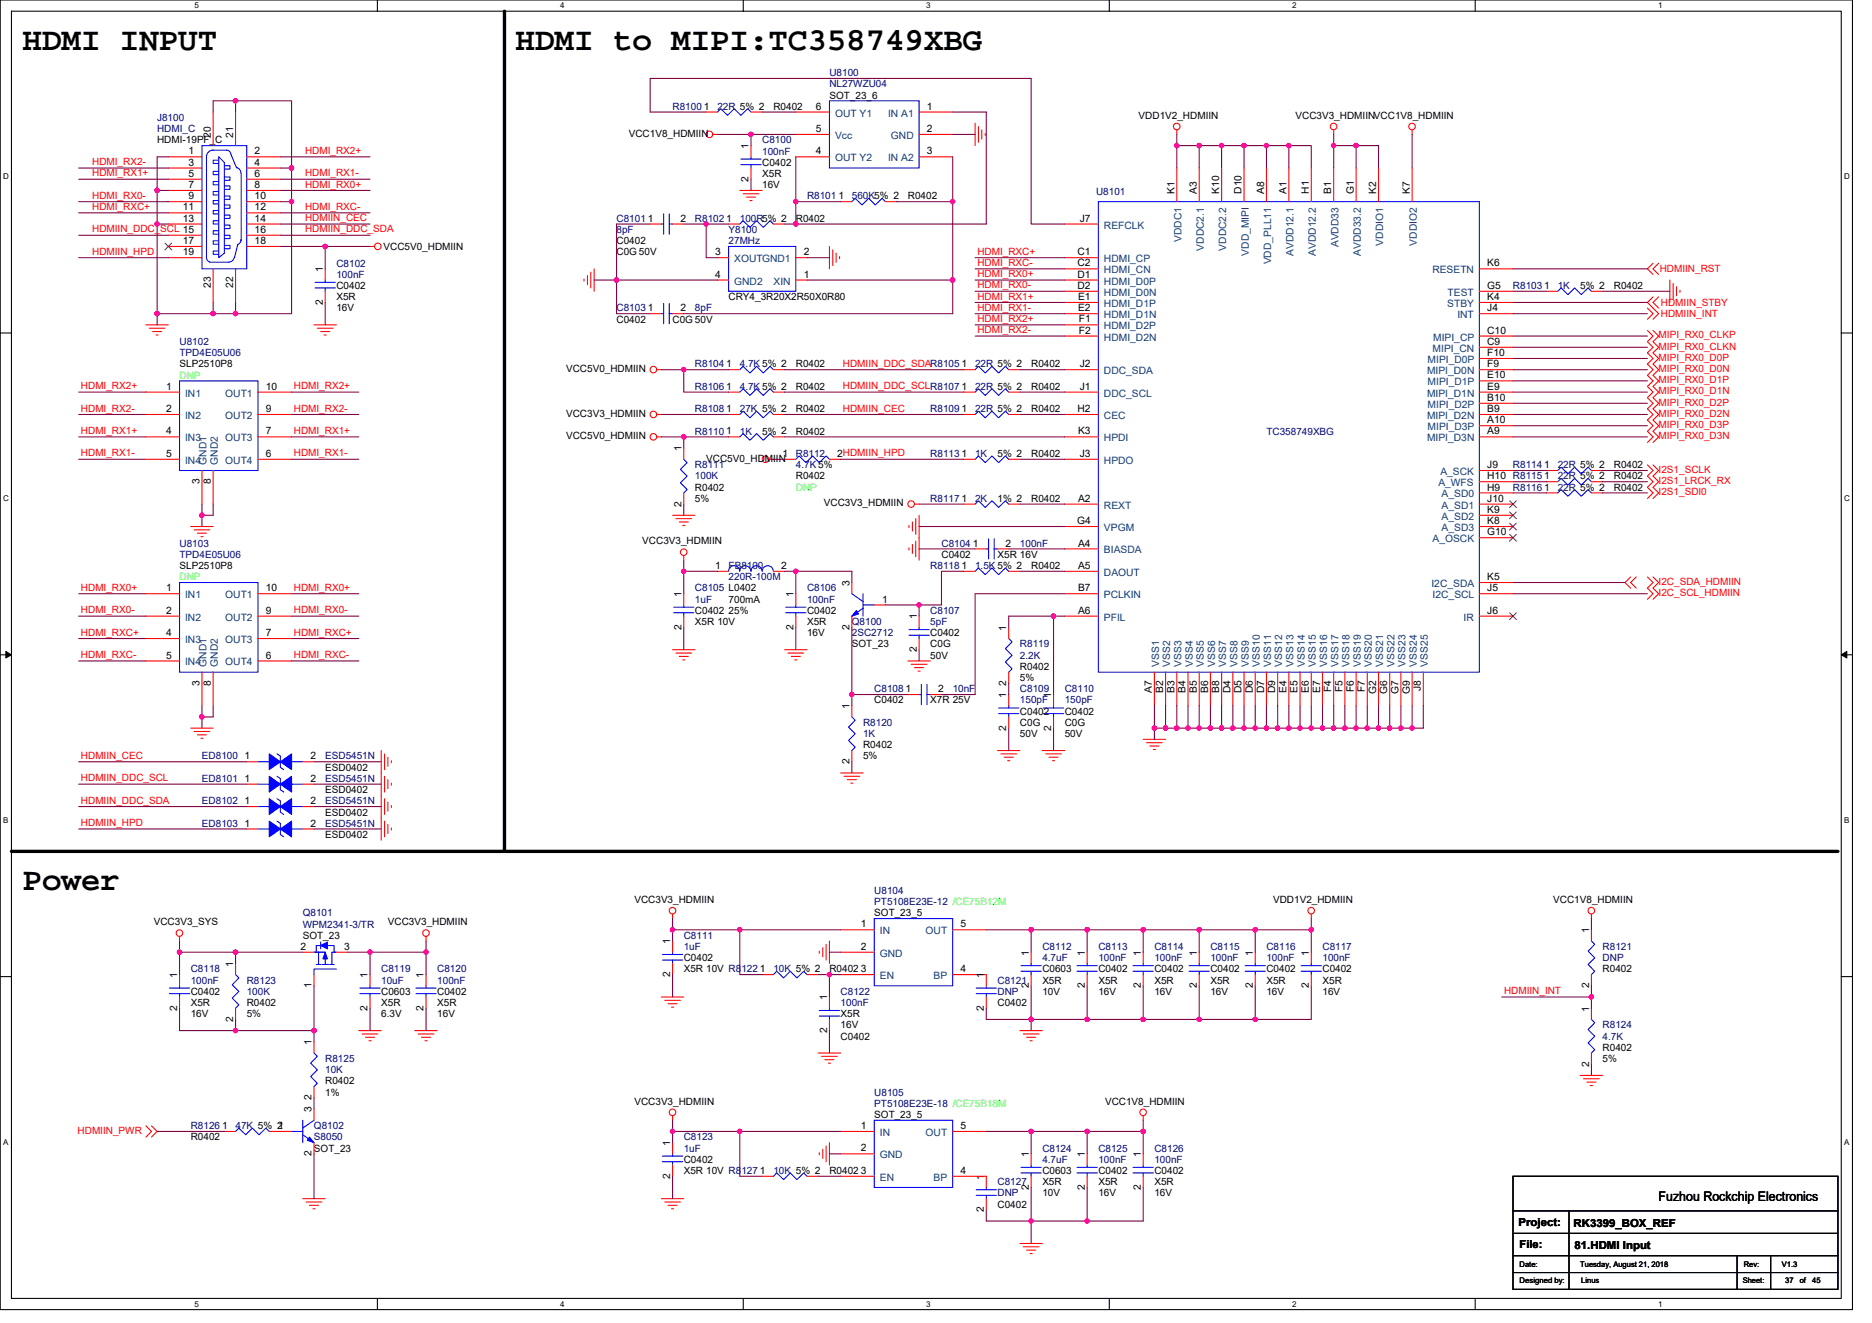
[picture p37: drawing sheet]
<svg xmlns="http://www.w3.org/2000/svg" width="297mm" height="210mm" viewBox="0 0 297 210" stroke-linecap="round" stroke-linejoin="round" font-family="sans-serif">
<defs><g id="words">
<g font-size="5.1">
<text x="3.6" y="7.9">HDMI INPUT</text>
<text x="81.8" y="7.9">HDMI to MIPI:TC358749XBG</text>
<text x="3.6" y="141.2">Power</text>
</g>
<text font-size="2.1" x="263.2" y="190.5">Fuzhou Rockchip Electronics</text>
<g font-size="1.8">
<text x="241" y="194.5">Project:</text>
<text x="249.7" y="194.7">RK3399_BOX_REF</text>
<text x="241.1" y="198.1">File:</text>
<text x="249.8" y="198.3">81.HDMI Input</text>
</g>
<g font-size="1.6" fill="#000080">
<text x="106.7" y="17.4">R8100</text>
<text x="113.8" y="17.4">22R 5% 2</text>
<text x="131.6" y="12.1">U8100</text>
<text x="131.6" y="13.9">NL27WZU04</text>
<text x="24.9" y="19.2">J8100</text>
<text x="24.9" y="21">HDMI_C</text>
<text x="120.9" y="22.8">C8100</text>
<text x="120.9" y="24.5">100nF</text>
<text x="97.8" y="35.2">C8101</text>
<text x="110.3" y="35.2">R8102</text>
<text x="117.4" y="35.2">100R5% 2</text>
<text x="128.1" y="31.6">R8101</text>
<text x="135.2" y="31.6">560K5% 2</text>
<text x="173.9" y="30.9">U8101</text>
<text x="97.8" y="37">8pF</text>
<text x="115.6" y="37">Y8100</text>
<text x="115.6" y="38.8">27MHz</text>
<text x="53.4" y="42.3">C8102</text>
<text x="53.4" y="44.1">100nF</text>
<text x="240.1" y="45.9">R8103</text>
<text x="247.2" y="45.9">1K</text>
<text x="97.8" y="49.4">C8103</text>
<text x="110.3" y="49.4">8pF</text>
<text x="28.5" y="54.8">U8102</text>
<text x="28.5" y="56.5">TPD4E05U06</text>
<text x="110.3" y="58.3">R8104</text>
<text x="117.4" y="58.3">4.7K 5% 2</text>
<text x="154.7" y="58.3">22R 5% 2</text>
<text x="110.3" y="61.9">R8106</text>
<text x="110.3" y="65.4">R8108</text>
<text x="117.4" y="61.9">4.7K 5% 2</text>
<text x="117.4" y="65.4">27K 5% 2</text>
<text x="147.6" y="65.4">R8109</text>
<text x="154.7" y="61.9">22R 5% 2</text>
<text x="154.7" y="65.4">22R 5% 2</text>
<text x="110.3" y="69">R8110</text>
<text x="117.4" y="69">1K</text>
<text x="201" y="69">TC358749XBG</text>
<text x="110.3" y="74.3">R8111</text>
<text x="110.3" y="76.1">100K</text>
<text x="126.3" y="72.5">R8112</text>
<text x="126.3" y="74.3">4.7K 5%</text>
<text x="147.6" y="72.5">R8113</text>
<text x="154.7" y="72.5">1K</text>
<text x="240.1" y="77.9">R8116</text>
<text x="240.1" y="74.3">R8114</text>
<text x="247.2" y="76.1">22R 5% 2</text>
<text x="247.2" y="77.9">22R 5% 2</text>
<text x="247.2" y="74.3">22R 5% 2</text>
<text x="147.6" y="79.7">R8117</text>
<text x="154.7" y="79.7">2K</text>
<text x="28.5" y="86.8">U8103</text>
<text x="28.5" y="88.5">TPD4E05U06</text>
<text x="149.4" y="86.8">C8104</text>
<text x="161.8" y="86.8">100nF</text>
<text x="110.3" y="93.9">C8105 L0402</text>
<text x="110.3" y="95.7">1uF</text>
<text x="115.6" y="90.3">FB8100</text>
<text x="115.6" y="92.1">220R-100M</text>
<text x="128.1" y="93.9">C8106</text>
<text x="128.1" y="95.7">100nF</text>
<text x="147.6" y="90.3">R8118</text>
<text x="154.7" y="90.3">1.5K 5% 2</text>
<text x="135.2" y="99.2">Q8100</text>
<text x="135.2" y="101">2SC2712</text>
<text x="147.6" y="97.4">C8107</text>
<text x="147.6" y="99.2">5pF</text>
<text x="161.8" y="102.8">R8119</text>
<text x="161.8" y="104.5">2.2K</text>
<text x="138.7" y="109.9">C8108</text>
<text x="151.2" y="109.9">10nF</text>
<text x="161.8" y="109.9">C8109</text>
<text x="161.8" y="111.7">150pF</text>
<text x="168.9" y="109.9">C8110</text>
<text x="168.9" y="111.7">150pF</text>
<text x="136.9" y="115.2">R8120</text>
<text x="136.9" y="117">1K</text>
<text x="32" y="124.1">ED8101</text>
<text x="32" y="120.5">ED8100</text>
<text x="51.6" y="124.1">ESD5451N</text>
<text x="51.6" y="120.5">ESD5451N</text>
<text x="32" y="131.2">ED8103</text>
<text x="32" y="127.7">ED8102</text>
<text x="51.6" y="131.2">ESD5451N</text>
<text x="51.6" y="127.7">ESD5451N</text>
<text x="138.7" y="141.9">U8104</text>
<text x="138.7" y="143.7">PT5108E23E-12 /CE75B12M</text>
<text x="48" y="145.4">Q8101</text>
<text x="48" y="147.2">WPM2341-3/TR</text>
<text x="108.5" y="149">C8111</text>
<text x="30.3" y="154.3">C8118</text>
<text x="60.5" y="154.3">C8119</text>
<text x="69.4" y="154.3">C8120</text>
<text x="108.5" y="150.8">1uF</text>
<text x="122.7" y="154.3">10K 5% 2</text>
<text x="165.4" y="150.8">C8112</text>
<text x="165.4" y="152.5">4.7uF</text>
<text x="174.3" y="150.8">C8113</text>
<text x="174.3" y="152.5">100nF</text>
<text x="183.2" y="150.8">C8114</text>
<text x="183.2" y="152.5">100nF</text>
<text x="192.1" y="150.8">C8115</text>
<text x="192.1" y="152.5">100nF</text>
<text x="201" y="150.8">C8116</text>
<text x="201" y="152.5">100nF</text>
<text x="209.8" y="150.8">C8117</text>
<text x="209.8" y="152.5">100nF</text>
<text x="254.3" y="150.8">R8121</text>
<text x="254.3" y="152.5">DNP</text>
<text x="30.3" y="156.1">100nF</text>
<text x="39.2" y="156.1">R8123</text>
<text x="39.2" y="157.9">100K</text>
<text x="60.5" y="156.1">10uF</text>
<text x="69.4" y="156.1">100nF</text>
<text x="133.4" y="157.9">C8122</text>
<text x="133.4" y="159.7">100nF</text>
<text x="158.3" y="156.1">C8121</text>
<text x="158.3" y="157.9">DNP</text>
<text x="254.3" y="163.2">R8124</text>
<text x="254.3" y="165">4.7K</text>
<text x="51.6" y="168.6">R8125</text>
<text x="51.6" y="170.3">10K</text>
<text x="138.7" y="173.9">U8105</text>
<text x="30.3" y="179.2">R8126</text>
<text x="37.4" y="179.2">47K 5% 2</text>
<text x="49.8" y="179.2">Q8102</text>
<text x="138.7" y="175.7">PT5108E23E-18 /CE75B18M</text>
<text x="49.8" y="181">S8050</text>
<text x="108.5" y="181">C8123</text>
<text x="108.5" y="182.8">1uF</text>
<text x="165.4" y="182.8">C8124</text>
<text x="165.4" y="184.6">4.7uF</text>
<text x="174.3" y="182.8">C8125</text>
<text x="174.3" y="184.6">100nF</text>
<text x="183.2" y="182.8">C8126</text>
<text x="183.2" y="184.6">100nF</text>
<text x="122.7" y="186.3">10K 5% 2</text>
<text x="158.3" y="188.1">C8127</text>
<text x="158.3" y="189.9">DNP</text>
</g>
<g font-size="1.6">
<text x="111.7" y="17.4">1</text>
<text x="122.7" y="17.4">R0402</text>
<text x="129.5" y="17.4">6</text>
<text x="131.6" y="15.6">SOT_23_6</text>
<text x="147.1" y="17.4">1</text>
<text x="24.9" y="22.8">HDMI-19PF_C</text>
<text x="33.4" y="21.9" transform="rotate(-90 33.4 21.9)">20</text>
<text x="37" y="21.9" transform="rotate(-90 37 21.9)">21</text>
<text x="99.8" y="21.7">VCC1V8_HDMIIN</text>
<text x="118.8" y="23.6" transform="rotate(-90 118.8 23.6)">1</text>
<text x="129.5" y="21">5</text>
<text x="147.1" y="21">2</text>
<text x="180.7" y="18.8">VDD1V2_HDMIIN</text>
<text x="205.6" y="18.8">VCC3V3_HDMIINVCC1V8_HDMIIN</text>
<text x="29.9" y="24.5">1</text>
<text x="29.9" y="26.3">3</text>
<text x="29.9" y="28.1">5</text>
<text x="29.9" y="29.8">7</text>
<text x="40.4" y="24.5">2</text>
<text x="40.4" y="26.3">4</text>
<text x="40.4" y="28.1">6</text>
<text x="40.4" y="29.8">8</text>
<text x="118.8" y="28.8" transform="rotate(-90 118.8 28.8)">2</text>
<text x="120.9" y="26.3">C0402</text>
<text x="120.9" y="28.1">X5R</text>
<text x="120.9" y="29.9">16V</text>
<text x="129.5" y="24.5">4</text>
<text x="147.1" y="24.5">3</text>
<text x="29" y="33.4">11</text>
<text x="29" y="35.2">13</text>
<text x="29.9" y="31.6">9</text>
<text x="40.4" y="31.6">10</text>
<text x="40.4" y="33.4">12</text>
<text x="40.4" y="35.2">14</text>
<text x="102.8" y="35.2">1</text>
<text x="108" y="35.2">2</text>
<text x="115.2" y="35.2">1</text>
<text x="126.3" y="35.2">R0402</text>
<text x="133" y="31.6">1</text>
<text x="144.1" y="31.6">R0402</text>
<text x="171.3" y="35.2">J7</text>
<text x="186.3" y="30.8" transform="rotate(-90 186.3 30.8)">K1</text>
<text x="189.9" y="30.8" transform="rotate(-90 189.9 30.8)">A3</text>
<text x="193.5" y="30.8" transform="rotate(-90 193.5 30.8)">K10</text>
<text x="197" y="30.8" transform="rotate(-90 197 30.8)">D10</text>
<text x="200.6" y="30.8" transform="rotate(-90 200.6 30.8)">A8</text>
<text x="204.1" y="30.8" transform="rotate(-90 204.1 30.8)">A1</text>
<text x="207.7" y="30.8" transform="rotate(-90 207.7 30.8)">H1</text>
<text x="211.2" y="30.8" transform="rotate(-90 211.2 30.8)">B1</text>
<text x="214.8" y="30.8" transform="rotate(-90 214.8 30.8)">G1</text>
<text x="218.4" y="30.8" transform="rotate(-90 218.4 30.8)">K2</text>
<text x="223.7" y="30.8" transform="rotate(-90 223.7 30.8)">K7</text>
<text x="29" y="38.7">17</text>
<text x="29" y="40.5">19</text>
<text x="40.4" y="37">16</text>
<text x="40.4" y="38.7">18</text>
<text x="60.9" y="39.6">VCC5V0_HDMIIN</text>
<text x="97.8" y="38.8">C0402</text>
<text x="97.8" y="40.5">C0G 50V</text>
<text x="113.5" y="40.5">3</text>
<text x="127.5" y="40.5">2</text>
<text x="171" y="40.5">C1</text>
<text x="33.4" y="45.7" transform="rotate(-90 33.4 45.7)">23</text>
<text x="37" y="45.7" transform="rotate(-90 37 45.7)">22</text>
<text x="51.2" y="43.2" transform="rotate(-90 51.2 43.2)">1</text>
<text x="53.4" y="45.9">C0402</text>
<text x="53.4" y="47.6">X5R</text>
<text x="113.5" y="44.1">4</text>
<text x="115.6" y="47.6">CRY4_3R20X2R50X0R80</text>
<text x="127.5" y="44.1">1</text>
<text x="171" y="42.3">C2</text>
<text x="171" y="44.1">D1</text>
<text x="171" y="45.8">D2</text>
<text x="171.1" y="47.6">E1</text>
<text x="236" y="45.8">G5</text>
<text x="236" y="47.6">K4</text>
<text x="236" y="42.3">K6</text>
<text x="245" y="45.8">1</text>
<text x="250.7" y="45.9">5% 2</text>
<text x="256.1" y="45.9">R0402</text>
<text x="51.2" y="48.4" transform="rotate(-90 51.2 48.4)">2</text>
<text x="53.4" y="49.4">16V</text>
<text x="97.8" y="51.2">C0402</text>
<text x="102.8" y="49.4">1</text>
<text x="106.7" y="51.2">C0G 50V</text>
<text x="108" y="49.4">2</text>
<text x="171.1" y="49.4">E2</text>
<text x="171.2" y="51.2">F1</text>
<text x="171.2" y="53">F2</text>
<text x="236" y="49.4">J4</text>
<text x="236" y="53">C10</text>
<text x="28.5" y="58.3">SLP2510P8</text>
<text x="89.8" y="59">VCC5V0_HDMIIN</text>
<text x="115.2" y="58.3">1</text>
<text x="126.3" y="58.3">R0402</text>
<text x="152.6" y="58.3">1</text>
<text x="163.6" y="58.3">R0402</text>
<text x="171.3" y="58.3">J2</text>
<text x="236" y="54.7">C9</text>
<text x="236" y="58.3">F9</text>
<text x="236" y="56.5">F10</text>
<text x="26.3" y="61.8">1</text>
<text x="26.3" y="65.4">2</text>
<text x="42.2" y="65.4">9</text>
<text x="42.2" y="61.8">10</text>
<text x="115.2" y="61.8">1</text>
<text x="115.2" y="65.4">1</text>
<text x="126.3" y="61.9">R0402</text>
<text x="126.3" y="65.4">R0402</text>
<text x="152.6" y="61.8">1</text>
<text x="152.6" y="65.4">1</text>
<text x="163.6" y="61.9">R0402</text>
<text x="163.6" y="65.4">R0402</text>
<text x="171" y="65.4">H2</text>
<text x="171.3" y="61.8">J1</text>
<text x="236" y="61.8">E9</text>
<text x="236" y="65.4">B9</text>
<text x="236" y="60.1">E10</text>
<text x="236" y="63.6">B10</text>
<text x="26.3" y="69">4</text>
<text x="42.2" y="69">7</text>
<text x="89.8" y="66.1">VCC3V3_HDMIIN</text>
<text x="89.8" y="69.7">VCC5V0_HDMIIN</text>
<text x="108.1" y="71.6" transform="rotate(-90 108.1 71.6)">1</text>
<text x="115.2" y="69">1</text>
<text x="120.9" y="69">5% 2</text>
<text x="126.3" y="69">R0402</text>
<text x="171.1" y="69">K3</text>
<text x="236" y="69">A9</text>
<text x="236" y="67.2">A10</text>
<text x="26.3" y="72.5">5</text>
<text x="31.7" y="76.8" transform="rotate(-90 31.7 76.8)">3</text>
<text x="33.4" y="76.8" transform="rotate(-90 33.4 76.8)">8</text>
<text x="42.2" y="72.5">6</text>
<text x="110.3" y="77.9">R0402</text>
<text x="112.1" y="73.3">VCC5V0_HDMIIN</text>
<text x="124.1" y="72.5">1</text>
<text x="126.3" y="76.1">R0402</text>
<text x="132.9" y="72.5">2HDMIIN_HPD</text>
<text x="152.6" y="72.5">1</text>
<text x="158.3" y="72.5">5% 2</text>
<text x="163.6" y="72.5">R0402</text>
<text x="171.3" y="72.5">J3</text>
<text x="236" y="76.1">H10 R8115</text>
<text x="236" y="77.9">H9</text>
<text x="236" y="74.3">J9</text>
<text x="245" y="76.1">1</text>
<text x="245" y="77.9">1</text>
<text x="245" y="74.3">1</text>
<text x="256.1" y="76.1">R0402</text>
<text x="256.1" y="77.9">R0402</text>
<text x="256.1" y="74.3">R0402</text>
<text x="108.1" y="80.4" transform="rotate(-90 108.1 80.4)">2</text>
<text x="110.3" y="79.7">5%</text>
<text x="130.7" y="80.4">VCC3V3_HDMIIN</text>
<text x="152.6" y="79.6">1</text>
<text x="158.3" y="79.7">1% 2</text>
<text x="163.6" y="79.7">R0402</text>
<text x="170.9" y="83.2">G4</text>
<text x="171.1" y="79.6">A2</text>
<text x="236" y="79.6">J10</text>
<text x="236" y="81.4">K9</text>
<text x="236" y="83.2">K8</text>
<text x="101.9" y="86.4">VCC3V3_HDMIIN</text>
<text x="149.4" y="88.5">C0402</text>
<text x="154.4" y="86.7">1</text>
<text x="158.3" y="88.5">X5R 16V</text>
<text x="159.5" y="86.7">2</text>
<text x="171.1" y="86.7">A4</text>
<text x="236" y="85">G10</text>
<text x="26.3" y="93.9">1</text>
<text x="28.5" y="90.3">SLP2510P8</text>
<text x="42.2" y="93.9">10</text>
<text x="108.1" y="94.8" transform="rotate(-90 108.1 94.8)">1</text>
<text x="113.5" y="90.3">1</text>
<text x="115.6" y="95.7">700mA</text>
<text x="124" y="90.3">2</text>
<text x="125.9" y="94.8" transform="rotate(-90 125.9 94.8)">1</text>
<text x="134.8" y="93" transform="rotate(-90 134.8 93)">3</text>
<text x="140" y="95.6">1</text>
<text x="152.6" y="90.3">1</text>
<text x="163.6" y="90.3">R0402</text>
<text x="171.1" y="90.3">A5</text>
<text x="171.1" y="93.9">B7</text>
<text x="236" y="93.9">J5</text>
<text x="236" y="92.1">K5</text>
<text x="26.3" y="97.4">2</text>
<text x="26.3" y="101">4</text>
<text x="42.2" y="101">7</text>
<text x="42.2" y="97.4">9</text>
<text x="108.1" y="99.9" transform="rotate(-90 108.1 99.9)">2</text>
<text x="110.3" y="97.4">C0402</text>
<text x="110.3" y="99.2">X5R 10V</text>
<text x="115.6" y="97.4">25%</text>
<text x="125.9" y="99.9" transform="rotate(-90 125.9 99.9)">2</text>
<text x="128.1" y="97.4">C0402</text>
<text x="128.1" y="99.2">X5R</text>
<text x="128.1" y="101">16V</text>
<text x="134.8" y="99.9" transform="rotate(-90 134.8 99.9)">2</text>
<text x="145.5" y="98.3" transform="rotate(-90 145.5 98.3)">1</text>
<text x="147.6" y="101">C0402</text>
<text x="159.7" y="100.1" transform="rotate(-90 159.7 100.1)">1</text>
<text x="171.1" y="97.4">A6</text>
<text x="236" y="97.4">J6</text>
<text x="26.3" y="104.5">5</text>
<text x="42.2" y="104.5">6</text>
<text x="135.2" y="102.8">SOT_23</text>
<text x="145.5" y="103.5" transform="rotate(-90 145.5 103.5)">2</text>
<text x="147.6" y="102.8">C0G</text>
<text x="147.6" y="104.5">50V</text>
<text x="161.8" y="106.3">R0402</text>
<text x="31.7" y="108.8" transform="rotate(-90 31.7 108.8)">3</text>
<text x="33.4" y="108.8" transform="rotate(-90 33.4 108.8)">8</text>
<text x="134.8" y="112.5" transform="rotate(-90 134.8 112.5)">1</text>
<text x="138.7" y="111.7">C0402</text>
<text x="143.7" y="109.9">1</text>
<text x="147.6" y="111.7">X7R 25V</text>
<text x="148.9" y="109.9">2</text>
<text x="159.7" y="110.8" transform="rotate(-90 159.7 110.8)">1</text>
<text x="159.7" y="108.8" transform="rotate(-90 159.7 108.8)">2</text>
<text x="161.8" y="108.1">5%</text>
<text x="161.8" y="113.4">C0402</text>
<text x="166.8" y="110.8" transform="rotate(-90 166.8 110.8)">1</text>
<text x="168.9" y="113.4">C0402</text>
<text x="182.8" y="109.9" transform="rotate(-90 182.8 109.9)">A7</text>
<text x="184.6" y="109.9" transform="rotate(-90 184.6 109.9)">B2</text>
<text x="186.3" y="109.9" transform="rotate(-90 186.3 109.9)">B3</text>
<text x="188.1" y="109.9" transform="rotate(-90 188.1 109.9)">B4</text>
<text x="189.9" y="109.9" transform="rotate(-90 189.9 109.9)">B5</text>
<text x="191.7" y="109.9" transform="rotate(-90 191.7 109.9)">B6</text>
<text x="193.5" y="109.9" transform="rotate(-90 193.5 109.9)">B8</text>
<text x="195.2" y="110" transform="rotate(-90 195.2 110)">D4</text>
<text x="197" y="110" transform="rotate(-90 197 110)">D5</text>
<text x="198.8" y="110" transform="rotate(-90 198.8 110)">D6</text>
<text x="200.6" y="110" transform="rotate(-90 200.6 110)">D7</text>
<text x="202.3" y="110" transform="rotate(-90 202.3 110)">D9</text>
<text x="204.1" y="109.9" transform="rotate(-90 204.1 109.9)">E4</text>
<text x="205.9" y="109.9" transform="rotate(-90 205.9 109.9)">E5</text>
<text x="207.7" y="109.9" transform="rotate(-90 207.7 109.9)">E6</text>
<text x="209.5" y="109.9" transform="rotate(-90 209.5 109.9)">E7</text>
<text x="211.2" y="109.8" transform="rotate(-90 211.2 109.8)">F4</text>
<text x="213" y="109.8" transform="rotate(-90 213 109.8)">F5</text>
<text x="214.8" y="109.8" transform="rotate(-90 214.8 109.8)">F6</text>
<text x="216.6" y="109.8" transform="rotate(-90 216.6 109.8)">F7</text>
<text x="218.4" y="110.1" transform="rotate(-90 218.4 110.1)">G2</text>
<text x="220.1" y="110.1" transform="rotate(-90 220.1 110.1)">G6</text>
<text x="221.9" y="110.1" transform="rotate(-90 221.9 110.1)">G7</text>
<text x="223.7" y="110.1" transform="rotate(-90 223.7 110.1)">G9</text>
<text x="225.5" y="109.7" transform="rotate(-90 225.5 109.7)">J8</text>
<text x="136.9" y="118.8">R0402</text>
<text x="159.7" y="116" transform="rotate(-90 159.7 116)">2</text>
<text x="161.8" y="115.2">C0G</text>
<text x="161.8" y="117">50V</text>
<text x="166.8" y="116" transform="rotate(-90 166.8 116)">2</text>
<text x="168.9" y="115.2">C0G</text>
<text x="168.9" y="117">50V</text>
<text x="38.8" y="124.1">1</text>
<text x="38.8" y="120.5">1</text>
<text x="49.3" y="124.1">2</text>
<text x="49.3" y="120.5">2</text>
<text x="51.6" y="125.9">ESD0402</text>
<text x="51.6" y="122.3">ESD0402</text>
<text x="134.8" y="121.3" transform="rotate(-90 134.8 121.3)">2</text>
<text x="136.9" y="120.5">5%</text>
<text x="38.8" y="131.2">1</text>
<text x="38.8" y="127.6">1</text>
<text x="49.3" y="131.2">2</text>
<text x="49.3" y="127.6">2</text>
<text x="51.6" y="129.4">ESD0402</text>
<text x="51.6" y="133">ESD0402</text>
<text x="100.7" y="143.3">VCC3V3_HDMIIN</text>
<text x="202" y="143.3">VDD1V2_HDMIIN</text>
<text x="246.5" y="143.3">VCC1V8_HDMIIN</text>
<text x="24.4" y="146.9">VCC3V3_SYS</text>
<text x="48" y="149">SOT_23</text>
<text x="61.5" y="146.9">VCC3V3_HDMIIN</text>
<text x="106.3" y="149.9" transform="rotate(-90 106.3 149.9)">1</text>
<text x="136.6" y="147.2">1</text>
<text x="138.7" y="145.4">SOT_23_5</text>
<text x="152.4" y="147.2">5</text>
<text x="252.1" y="148.1" transform="rotate(-90 252.1 148.1)">1</text>
<text x="28.1" y="155.2" transform="rotate(-90 28.1 155.2)">1</text>
<text x="37" y="153.4" transform="rotate(-90 37 153.4)">1</text>
<text x="47.7" y="150.7">2</text>
<text x="54.6" y="150.7">3</text>
<text x="58.3" y="155.2" transform="rotate(-90 58.3 155.2)">1</text>
<text x="67.2" y="155.2" transform="rotate(-90 67.2 155.2)">1</text>
<text x="106.3" y="155.1" transform="rotate(-90 106.3 155.1)">2</text>
<text x="108.5" y="152.5">C0402</text>
<text x="108.5" y="154.3">X5R 10V R8122</text>
<text x="120.6" y="154.3">1</text>
<text x="131.6" y="154.3">R0402</text>
<text x="136.6" y="150.7">2</text>
<text x="136.6" y="154.3">3</text>
<text x="152.4" y="154.3">4</text>
<text x="156.1" y="155.2" transform="rotate(-90 156.1 155.2)">1</text>
<text x="163.2" y="151.7" transform="rotate(-90 163.2 151.7)">1</text>
<text x="165.4" y="154.3">C0603</text>
<text x="172.1" y="151.7" transform="rotate(-90 172.1 151.7)">1</text>
<text x="174.3" y="154.3">C0402</text>
<text x="181" y="151.7" transform="rotate(-90 181 151.7)">1</text>
<text x="183.2" y="154.3">C0402</text>
<text x="189.9" y="151.7" transform="rotate(-90 189.9 151.7)">1</text>
<text x="192.1" y="154.3">C0402</text>
<text x="198.8" y="151.7" transform="rotate(-90 198.8 151.7)">1</text>
<text x="201" y="154.3">C0402</text>
<text x="207.7" y="151.7" transform="rotate(-90 207.7 151.7)">1</text>
<text x="209.8" y="154.3">C0402</text>
<text x="254.3" y="154.3">R0402</text>
<text x="28.1" y="160.4" transform="rotate(-90 28.1 160.4)">2</text>
<text x="30.3" y="157.9">C0402</text>
<text x="30.3" y="159.7">X5R</text>
<text x="30.3" y="161.4">16V</text>
<text x="39.2" y="159.7">R0402</text>
<text x="39.2" y="161.4">5%</text>
<text x="49.4" y="156.8" transform="rotate(-90 49.4 156.8)">1</text>
<text x="58.3" y="160.4" transform="rotate(-90 58.3 160.4)">2</text>
<text x="60.5" y="157.9">C0603</text>
<text x="60.5" y="159.7">X5R</text>
<text x="60.5" y="161.4">6.3V</text>
<text x="67.2" y="160.4" transform="rotate(-90 67.2 160.4)">2</text>
<text x="69.4" y="157.9">C0402</text>
<text x="69.4" y="159.7">X5R</text>
<text x="69.4" y="161.4">16V</text>
<text x="131.2" y="158.8" transform="rotate(-90 131.2 158.8)">1</text>
<text x="133.4" y="161.4">X5R</text>
<text x="156.1" y="160.4" transform="rotate(-90 156.1 160.4)">2</text>
<text x="158.3" y="159.7">C0402</text>
<text x="163.2" y="156.8" transform="rotate(-90 163.2 156.8)">2</text>
<text x="165.4" y="156.1">X5R</text>
<text x="165.4" y="157.9">10V</text>
<text x="172.1" y="156.8" transform="rotate(-90 172.1 156.8)">2</text>
<text x="174.3" y="156.1">X5R</text>
<text x="174.3" y="157.9">16V</text>
<text x="181" y="156.8" transform="rotate(-90 181 156.8)">2</text>
<text x="183.2" y="156.1">X5R</text>
<text x="183.2" y="157.9">16V</text>
<text x="189.9" y="156.8" transform="rotate(-90 189.9 156.8)">2</text>
<text x="192.1" y="156.1">X5R</text>
<text x="192.1" y="157.9">16V</text>
<text x="198.8" y="156.8" transform="rotate(-90 198.8 156.8)">2</text>
<text x="201" y="156.1">X5R</text>
<text x="201" y="157.9">16V</text>
<text x="207.7" y="156.8" transform="rotate(-90 207.7 156.8)">2</text>
<text x="209.8" y="156.1">X5R</text>
<text x="209.8" y="157.9">16V</text>
<text x="252.1" y="160.5" transform="rotate(-90 252.1 160.5)">1</text>
<text x="252.1" y="156.8" transform="rotate(-90 252.1 156.8)">2</text>
<text x="37" y="162.2" transform="rotate(-90 37 162.2)">2</text>
<text x="49.4" y="165.9" transform="rotate(-90 49.4 165.9)">1</text>
<text x="131.2" y="164" transform="rotate(-90 131.2 164)">2</text>
<text x="133.4" y="165">C0402</text>
<text x="133.4" y="163.2">16V</text>
<text x="254.3" y="166.8">R0402</text>
<text x="51.6" y="172.1">R0402</text>
<text x="51.6" y="173.9">1%</text>
<text x="252.1" y="169.3" transform="rotate(-90 252.1 169.3)">2</text>
<text x="254.3" y="168.6">5%</text>
<text x="35.2" y="179.2">1</text>
<text x="44.1" y="179.2">1</text>
<text x="49.4" y="176.6" transform="rotate(-90 49.4 176.6)">3</text>
<text x="49.4" y="174.6" transform="rotate(-90 49.4 174.6)">2</text>
<text x="100.7" y="175.3">VCC3V3_HDMIIN</text>
<text x="136.6" y="179.2">1</text>
<text x="138.7" y="177.4">SOT_23_5</text>
<text x="152.4" y="179.2">5</text>
<text x="175.3" y="175.3">VCC1V8_HDMIIN</text>
<text x="30.3" y="181">R0402</text>
<text x="49.4" y="183.5" transform="rotate(-90 49.4 183.5)">2</text>
<text x="49.8" y="182.8">SOT_23</text>
<text x="106.3" y="181.9" transform="rotate(-90 106.3 181.9)">1</text>
<text x="108.5" y="184.6">C0402</text>
<text x="136.6" y="182.8">2</text>
<text x="163.2" y="183.7" transform="rotate(-90 163.2 183.7)">1</text>
<text x="172.1" y="183.7" transform="rotate(-90 172.1 183.7)">1</text>
<text x="181" y="183.7" transform="rotate(-90 181 183.7)">1</text>
<text x="106.3" y="187.1" transform="rotate(-90 106.3 187.1)">2</text>
<text x="108.5" y="186.3">X5R 10V R8127</text>
<text x="120.6" y="186.3">1</text>
<text x="131.6" y="186.3">R0402</text>
<text x="136.6" y="186.3">3</text>
<text x="152.4" y="186.3">4</text>
<text x="156.1" y="187.2" transform="rotate(-90 156.1 187.2)">1</text>
<text x="158.3" y="191.7">C0402</text>
<text x="163.2" y="188.8" transform="rotate(-90 163.2 188.8)">2</text>
<text x="165.4" y="186.3">C0603</text>
<text x="165.4" y="188.1">X5R</text>
<text x="165.4" y="189.9">10V</text>
<text x="172.1" y="188.8" transform="rotate(-90 172.1 188.8)">2</text>
<text x="174.3" y="186.3">C0402</text>
<text x="174.3" y="188.1">X5R</text>
<text x="174.3" y="189.9">16V</text>
<text x="181" y="188.8" transform="rotate(-90 181 188.8)">2</text>
<text x="183.2" y="186.3">C0402</text>
<text x="183.2" y="188.1">X5R</text>
<text x="183.2" y="189.9">16V</text>
<text x="156.1" y="192.4" transform="rotate(-90 156.1 192.4)">2</text>
</g>
<g font-size="1.6" fill="#004080">
<text x="132.5" y="22.1">Vcc</text>
<text x="132.5" y="18.5">OUT Y1</text>
<text x="140.9" y="18.5">IN A1</text>
<text x="141.4" y="22.1">GND</text>
<text x="132.5" y="25.6">OUT Y2</text>
<text x="140.9" y="25.6">IN A2</text>
<text x="116.5" y="41.6">XOUTGND1</text>
<text x="175.2" y="41.6">HDMI_CP</text>
<text x="175.2" y="36.3">REFCLK</text>
<text x="187.5" y="38.4" transform="rotate(-90 187.5 38.4)">VDDC1</text>
<text x="191" y="39.8" transform="rotate(-90 191 39.8)">VDDC2.1</text>
<text x="194.6" y="39.8" transform="rotate(-90 194.6 39.8)">VDDC2.2</text>
<text x="198.1" y="40.6" transform="rotate(-90 198.1 40.6)">VDD_MIPI</text>
<text x="201.7" y="42" transform="rotate(-90 201.7 42)">VDD_PLL11</text>
<text x="205.2" y="40.6" transform="rotate(-90 205.2 40.6)">AVDD12.1</text>
<text x="208.8" y="40.6" transform="rotate(-90 208.8 40.6)">AVDD12.2</text>
<text x="212.4" y="39.2" transform="rotate(-90 212.4 39.2)">AVDD33</text>
<text x="215.9" y="40.6" transform="rotate(-90 215.9 40.6)">AVDD33.2</text>
<text x="219.5" y="39" transform="rotate(-90 219.5 39)">VDDIO1</text>
<text x="224.8" y="39" transform="rotate(-90 224.8 39)">VDDIO2</text>
<text x="116.5" y="45.2">GND2</text>
<text x="122.7" y="45.2">XIN</text>
<text x="175.2" y="43.4">HDMI_CN</text>
<text x="175.2" y="45.2">HDMI_D0P</text>
<text x="175.2" y="46.9">HDMI_D0N</text>
<text x="227.3" y="43.4">RESETN</text>
<text x="229.7" y="46.9">TEST</text>
<text x="175.2" y="48.7">HDMI_D1P</text>
<text x="175.2" y="50.5">HDMI_D1N</text>
<text x="175.2" y="52.3">HDMI_D2P</text>
<text x="229.7" y="48.7">STBY</text>
<text x="231.2" y="50.5">INT</text>
<text x="175.2" y="54.1">HDMI_D2N</text>
<text x="175.2" y="59.4">DDC_SDA</text>
<text x="226.4" y="59.4">MIPI_D0N</text>
<text x="226.5" y="57.6">MIPI_D0P</text>
<text x="227.3" y="55.8">MIPI_CN</text>
<text x="227.4" y="54.1">MIPI_CP</text>
<text x="29.4" y="62.9">IN1</text>
<text x="35.7" y="62.9">OUT1</text>
<text x="175.2" y="62.9">DDC_SCL</text>
<text x="226.4" y="62.9">MIPI_D1N</text>
<text x="226.5" y="61.2">MIPI_D1P</text>
<text x="226.5" y="64.7">MIPI_D2P</text>
<text x="29.4" y="66.5">IN2</text>
<text x="29.4" y="70.1">IN3</text>
<text x="35.7" y="70.1">OUT3</text>
<text x="35.7" y="66.5">OUT2</text>
<text x="175.2" y="66.5">CEC</text>
<text x="175.2" y="70.1">HPDI</text>
<text x="226.4" y="66.5">MIPI_D2N</text>
<text x="226.4" y="70.1">MIPI_D3N</text>
<text x="226.5" y="68.3">MIPI_D3P</text>
<text x="29.4" y="73.6">IN4</text>
<text x="32.8" y="73.8" transform="rotate(-90 32.8 73.8)">GND1</text>
<text x="34.6" y="73.8" transform="rotate(-90 34.6 73.8)">GND2</text>
<text x="35.7" y="73.6">OUT4</text>
<text x="175.2" y="73.6">HPDO</text>
<text x="228.2" y="77.2">A_WFS</text>
<text x="228.6" y="75.4">A_SCK</text>
<text x="175.2" y="80.7">REXT</text>
<text x="228.7" y="79">A_SD0</text>
<text x="228.7" y="80.7">A_SD1</text>
<text x="228.7" y="82.5">A_SD2</text>
<text x="175.2" y="84.3">VPGM</text>
<text x="175.2" y="87.8">BIASDA</text>
<text x="227.3" y="86.1">A_OSCK</text>
<text x="228.7" y="84.3">A_SD3</text>
<text x="29.4" y="95">IN1</text>
<text x="35.7" y="95">OUT1</text>
<text x="175.2" y="91.4">DAOUT</text>
<text x="175.2" y="95">PCLKIN</text>
<text x="227.1" y="93.2">I2C_SDA</text>
<text x="227.3" y="95">I2C_SCL</text>
<text x="29.4" y="98.5">IN2</text>
<text x="35.7" y="98.5">OUT2</text>
<text x="175.2" y="98.5">PFIL</text>
<text x="232.2" y="98.5">IR</text>
<text x="29.4" y="102.1">IN3</text>
<text x="29.4" y="105.6">IN4</text>
<text x="32.8" y="105.8" transform="rotate(-90 32.8 105.8)">GND1</text>
<text x="34.6" y="105.8" transform="rotate(-90 34.6 105.8)">GND2</text>
<text x="35.7" y="105.6">OUT4</text>
<text x="35.7" y="102.1">OUT3</text>
<text x="183.9" y="105.8" transform="rotate(-90 183.9 105.8)">VSS1</text>
<text x="185.7" y="105.8" transform="rotate(-90 185.7 105.8)">VSS2</text>
<text x="187.5" y="105.8" transform="rotate(-90 187.5 105.8)">VSS3</text>
<text x="189.2" y="105.8" transform="rotate(-90 189.2 105.8)">VSS4</text>
<text x="191" y="105.8" transform="rotate(-90 191 105.8)">VSS5</text>
<text x="192.8" y="105.8" transform="rotate(-90 192.8 105.8)">VSS6</text>
<text x="194.6" y="105.8" transform="rotate(-90 194.6 105.8)">VSS7</text>
<text x="196.4" y="105.8" transform="rotate(-90 196.4 105.8)">VSS8</text>
<text x="198.1" y="105.8" transform="rotate(-90 198.1 105.8)">VSS9</text>
<text x="199.9" y="105.8" transform="rotate(-90 199.9 105.8)">VSS10</text>
<text x="201.7" y="105.8" transform="rotate(-90 201.7 105.8)">VSS11</text>
<text x="203.5" y="105.8" transform="rotate(-90 203.5 105.8)">VSS12</text>
<text x="205.2" y="105.8" transform="rotate(-90 205.2 105.8)">VSS13</text>
<text x="207" y="105.8" transform="rotate(-90 207 105.8)">VSS14</text>
<text x="208.8" y="105.8" transform="rotate(-90 208.8 105.8)">VSS15</text>
<text x="210.6" y="105.8" transform="rotate(-90 210.6 105.8)">VSS16</text>
<text x="212.4" y="105.8" transform="rotate(-90 212.4 105.8)">VSS17</text>
<text x="214.1" y="105.8" transform="rotate(-90 214.1 105.8)">VSS18</text>
<text x="215.9" y="105.8" transform="rotate(-90 215.9 105.8)">VSS19</text>
<text x="217.7" y="105.8" transform="rotate(-90 217.7 105.8)">VSS20</text>
<text x="219.5" y="105.8" transform="rotate(-90 219.5 105.8)">VSS21</text>
<text x="221.3" y="105.8" transform="rotate(-90 221.3 105.8)">VSS22</text>
<text x="223" y="105.8" transform="rotate(-90 223 105.8)">VSS23</text>
<text x="224.8" y="105.8" transform="rotate(-90 224.8 105.8)">VSS24</text>
<text x="226.6" y="105.8" transform="rotate(-90 226.6 105.8)">VSS25</text>
<text x="139.6" y="148.3">IN</text>
<text x="146.9" y="148.3">OUT</text>
<text x="139.6" y="151.8">GND</text>
<text x="139.6" y="155.4">EN</text>
<text x="148.1" y="155.4">BP</text>
<text x="139.6" y="180.3">IN</text>
<text x="139.6" y="183.9">GND</text>
<text x="146.9" y="180.3">OUT</text>
<text x="139.6" y="187.4">EN</text>
<text x="148.1" y="187.4">BP</text>
</g>
<g font-size="1.6" fill="#f00">
<text x="14.6" y="28">HDMI_RX1+</text>
<text x="14.6" y="26.2">HDMI_RX2-</text>
<text x="48.4" y="29.8">HDMI_RX0+</text>
<text x="48.4" y="28">HDMI_RX1-</text>
<text x="48.4" y="24.4">HDMI_RX2+</text>
<text x="14.6" y="33.3">HDMI_RXC+</text>
<text x="14.6" y="31.5">HDMI_RX0-</text>
<text x="48.4" y="35.1">HDMIIN_CEC</text>
<text x="48.4" y="33.3">HDMI_RXC-</text>
<text x="14.6" y="36.9">HDMIIN_DDC_SCL 15</text>
<text x="14.6" y="40.4">HDMIIN_HPD</text>
<text x="48.4" y="36.9">HDMIIN_DDC_SDA</text>
<text x="155.1" y="40.4">HDMI_RXC+</text>
<text x="155.1" y="42.2">HDMI_RXC-</text>
<text x="155.1" y="44">HDMI_RX0+</text>
<text x="155.1" y="45.8">HDMI_RX0-</text>
<text x="155.1" y="47.5">HDMI_RX1+</text>
<text x="263.4" y="43.2">HDMIIN_RST</text>
<text x="155.1" y="52.9">HDMI_RX2-</text>
<text x="155.1" y="51.1">HDMI_RX2+</text>
<text x="155.1" y="49.3">HDMI_RX1-</text>
<text x="263.2" y="53.7">MIPI_RX0_CLKP</text>
<text x="263.5" y="48.5">HDMIIN_STBY</text>
<text x="263.5" y="50.3">HDMIIN_INT</text>
<text x="133.7" y="58.2">HDMIIN_DDC_SDAR8105</text>
<text x="263.2" y="55.5">MIPI_RX0_CLKN</text>
<text x="263.2" y="57.3">MIPI_RX0_D0P</text>
<text x="263.2" y="59">MIPI_RX0_D0N</text>
<text x="12.8" y="61.8">HDMI_RX2+</text>
<text x="12.8" y="65.3">HDMI_RX2-</text>
<text x="46.6" y="65.3">HDMI_RX2-</text>
<text x="46.6" y="61.8">HDMI_RX2+</text>
<text x="133.7" y="61.8">HDMIIN_DDC_SCLR8107</text>
<text x="133.7" y="65.3">HDMIIN_CEC</text>
<text x="263.2" y="60.8">MIPI_RX0_D1P</text>
<text x="263.2" y="62.6">MIPI_RX0_D1N</text>
<text x="263.2" y="64.4">MIPI_RX0_D2P</text>
<text x="12.8" y="68.9">HDMI_RX1+</text>
<text x="46.6" y="68.9">HDMI_RX1+</text>
<text x="263.2" y="67.9">MIPI_RX0_D3P</text>
<text x="263.2" y="66.1">MIPI_RX0_D2N</text>
<text x="263.2" y="69.7">MIPI_RX0_D3N</text>
<text x="12.8" y="72.4">HDMI_RX1-</text>
<text x="46.6" y="72.4">HDMI_RX1-</text>
<text x="263.2" y="75">I2S1_SCLK</text>
<text x="263.2" y="76.8">I2S1_LRCK_RX</text>
<text x="263.2" y="78.6">I2S1_SDI0</text>
<text x="12.8" y="93.8">HDMI_RX0+</text>
<text x="46.6" y="93.8">HDMI_RX0+</text>
<text x="263.2" y="94.6">I2C_SCL_HDMIIN</text>
<text x="263.2" y="92.8">I2C_SDA_HDMIIN</text>
<text x="12.8" y="97.3">HDMI_RX0-</text>
<text x="12.8" y="100.9">HDMI_RXC+</text>
<text x="46.6" y="97.3">HDMI_RX0-</text>
<text x="46.6" y="100.9">HDMI_RXC+</text>
<text x="12.8" y="104.4">HDMI_RXC-</text>
<text x="46.6" y="104.4">HDMI_RXC-</text>
<text x="12.8" y="120.4">HDMIIN_CEC</text>
<text x="12.8" y="124">HDMIIN_DDC_SCL</text>
<text x="12.8" y="131.1">HDMIIN_HPD</text>
<text x="12.8" y="127.6">HDMIIN_DDC_SDA</text>
<text x="238.7" y="157.8">HDMIIN_INT</text>
<text x="12.3" y="179.9">HDMIIN_PWR</text>
</g>
<g font-size="1.6" fill="#0f0">
<text x="28.5" y="60.1">DNP</text>
<text x="126.3" y="77.9">DNP</text>
<text x="28.5" y="92.1">DNP</text>
</g>
<g font-size="1.3">
<text x="30.8" y="1.3">5</text>
<text x="88.9" y="1.3">4</text>
<text x="147" y="1.3">3</text>
<text x="205" y="1.3">2</text>
<text x="263.1" y="1.3">1</text>
<text x=".5" y="28.4">D</text>
<text x="292.6" y="28.4">D</text>
<text x=".5" y="79.5">C</text>
<text x="292.6" y="79.5">C</text>
<text x=".5" y="130.6">B</text>
<text x="292.6" y="130.6">B</text>
<text x=".5" y="181.7">A</text>
<text x="292.6" y="181.7">A</text>
<text x="30.8" y="207.4">5</text>
<text x="88.9" y="207.4">4</text>
<text x="147" y="207.4">3</text>
<text x="205" y="207.4">2</text>
<text x="263.1" y="207.4">1</text>
</g>
<g font-size="1.2">
<text x="241.1" y="201.1">Date:</text>
<text x="241.1" y="203.6">Designed by:</text>
<text x="250.7" y="201.1">Tuesday, August 21, 2018</text>
<text x="250.9" y="203.6">Linus</text>
<text x="276.5" y="203.6">Sheet:</text>
<text x="276.7" y="201.1">Rev:</text>
<text x="282.7" y="201.1">V1.3</text>
<text x="283.3" y="203.6">37</text>
<text x="285.6" y="203.6">of</text>
<text x="287.5" y="203.6">45</text>
</g>
</g></defs>
<path d="M0 0h293.9v207.9h-293.9zM1.8 1.8h290.4v204.3h-290.4z" fill="none" stroke="#000" stroke-width=".17"/>
<g fill="#fff">
<path d="M30.8 .2h.7v1.4h-.7z"/>
<path d="M30.8 206.3h.7v1.4h-.7z"/>
</g>
<path d="M59.9 0v1.8M59.9 206.1v1.8" fill="none" stroke="#000" stroke-width=".17"/>
<g fill="#fff">
<path d="M88.9 .2h.7v1.4h-.7z"/>
<path d="M88.9 206.3h.7v1.4h-.7z"/>
</g>
<path d="M117.9 0v1.8M117.9 206.1v1.8" fill="none" stroke="#000" stroke-width=".17"/>
<g fill="#fff">
<path d="M147 .2h.7v1.4h-.7z"/>
<path d="M147 206.3h.7v1.4h-.7z"/>
</g>
<path d="M176 0v1.8M176 206.1v1.8" fill="none" stroke="#000" stroke-width=".17"/>
<g fill="#fff">
<path d="M205 .2h.7v1.4h-.7z"/>
<path d="M205 206.3h.7v1.4h-.7z"/>
</g>
<path d="M234.1 0v1.8M234.1 206.1v1.8" fill="none" stroke="#000" stroke-width=".17"/>
<g fill="#fff">
<path d="M263.1 .2h.7v1.4h-.7z"/>
<path d="M263.1 206.3h.7v1.4h-.7z"/>
<path d="M.5 27.3h.9v1.4h-.9z"/>
<path d="M292.6 27.3h.9v1.4h-.9z"/>
<path d="M.5 78.4h.9v1.4h-.9z"/>
<path d="M292.6 78.4h.9v1.4h-.9z"/>
</g>
<path d="M0 52.9h1.8M292.2 52.9h1.7" fill="none" stroke="#000" stroke-width=".17"/>
<g fill="#fff">
<path d="M.5 129.5h.8v1.4h-.8z"/>
<path d="M292.6 129.5h.9v1.4h-.9z"/>
</g>
<path d="M0 103.9h1.8M292.2 103.9h1.7" fill="none" stroke="#000" stroke-width=".17"/>
<path d="M.9 103.4l.9 .5-.9 .5zM292.2 103.9l.8-.5v1z" fill="#000" stroke="#000" stroke-width=".16"/>
<g fill="#fff">
<path d="M.5 180.5h.8v1.4h-.8z"/>
<path d="M292.6 180.5h.9v1.4h-.9z"/>
</g>
<path d="M0 155h1.8M292.2 155h1.7M240.1 192.2h51.5M240.1 195.7h51.5M240.1 199.3h51.5M240.1 186.7h51.5v17.9h-51.5zM249 192.2v12.4M275.6 199.3v5.3M281 199.3v5.3M240.1 202h51.5" fill="none" stroke="#000" stroke-width=".17"/>
<path d="M80 1.8v133.3M1.8 135.1h289.8" fill="none" stroke="#000" stroke-width=".53"/>
<g fill="none" stroke="#f00" stroke-width=".17">
<path d="M33.8 17.8v5.3M37.4 17.8v5.3M112.1 17.8h1.7M119.2 17.8h1.7M126.3 17.8h5.3M145.8 17.8h5.4M154.7 19.6v3.5M26.7 24.9h5.3M26.7 26.7h5.3M26.7 28.4h5.3M26.7 30.2h5.3M26.7 32h5.3"/>
<path d="M26.7 33.8h5.3M26.7 35.6h5.3M26.7 37.3h5.3M26.7 39.1h5.3M39.2 24.9h5.3M39.2 26.7h5.3M39.2 28.4h5.3M39.2 30.2h5.3M39.2 32h5.3M39.2 33.8h5.3M39.2 35.6h5.3M39.2 37.3h5.3"/>
<path d="M39.2 39.1h5.3M58.7 39.1h.7M103.2 35.6h1.7M106.7 35.6h1.8M113.1 21.3h.7M115.6 35.6h1.8M117.4 30.2h3.5M117.9 30.8h2.5M118.4 31.3h1.5M119 31.8h.3M119.2 23.1v1.8M119.2 26.7v1.7"/>
<path d="M122.7 35.6h1.8M126.3 24.9h5.3M126.3 21.3h5.3M131.6 39.1v3.6M132.1 39.6v2.5M133.4 32h1.8M140.5 32h1.8M145.8 24.9h5.4M145.8 21.3h5.4M155.3 20.1v2.5M155.8 20.6v1.5M156.3 21.2v.3"/>
<path d="M168.9 35.6h5.4M186.7 20.6v.7M186.7 26.7v5.3M190.3 26.7v5.3M193.8 26.7v5.3M197.4 26.7v5.3M201 26.7v5.3M204.5 26.7v5.3M208.1 26.7v5.3M211.6 20.6v.7M211.6 26.7v5.3M215.2 26.7v5.3"/>
<path d="M218.7 26.7v5.3M224.1 20.6v.7M224.1 26.7v5.3M23.2 51.6h3.5M23.7 52.1h2.5M24.2 52.6h1.5M24.8 53.2h.3M26.7 40.9h5.3M33.8 42.7v5.3M37.4 42.7v5.3M49.8 51.6h3.6M50.4 52.1h2.4"/>
<path d="M50.9 52.6h1.4M51.4 53.2h.4M51.6 42.7v1.7M51.6 46.2v1.8M92.7 44.3v.3M93.2 43.7v1.5M93.7 43.2v2.5M94.3 42.7v3.5M103.2 49.8h1.7M104.2 58.7h.7M106.7 49.8h1.8M113.8 40.9h1.8"/>
<path d="M113.8 44.4h1.8M115.6 58.7h1.8M122.7 58.7h1.8M126.3 44.4h1.8M126.3 40.9h1.8M132.7 40.2v1.4M133.2 40.7v.4M152.9 58.7h1.8M160.1 58.7h1.7M168.9 40.9h5.4M168.9 42.7h5.4M168.9 44.4h5.4"/>
<path d="M168.9 46.2h5.4M168.9 48h5.4M168.9 49.8h5.4M168.9 51.6h5.4M168.9 53.3h5.4M168.9 58.7h5.4M234.7 53.3h5.4M234.7 55.1h5.4M234.7 56.9h5.4M234.7 58.7h5.4M234.7 49.8h5.4M234.7 48h5.4"/>
<path d="M234.7 46.2h5.4M234.7 42.7h5.4M245.4 46.2h1.8M252.5 46.2h1.8M261.4 48.9l.9 .9-.9 .9M261.4 52.5l.9 .8-.9 .9 .9 .9-.9 .9 .9 .9-.9 .9 .9 .9-.9 .9 .9 .9-.9 .8 .9 .9-.9 .9 .9 .9-.9 .9 .9 .9-.9 .9 .9 .9-.9 .9 .9 .8-.9 .9M262.3 41.8l-.9 .9 .9 .9M262.3 47.1l-.9 .9 1.8 1.8-.9 .9M262.3 52.5l.9 .8-.9 .9 .9 .9-.9 .9 .9 .9-.9 .9 .9 .9-.9 .9 .9 .9-.9 .8 .9 .9-.9 .9 .9 .9-.9 .9 .9 .9-.9 .9 .9 .9-.9 .9 .9 .8-.9 .9M263.2 41.8l-.9 .9 .9 .9M263.2 47.1l-.9 .9 .9 .9M265 44.5v3.5"/>
<path d="M265.5 45v2.5M266 45.5v1.4M266.6 46.1v.3M23.2 62.2h5.3M23.2 65.8h5.3M23.2 69.3h5.3M23.2 72.9h5.3M32 74.7v5.3M33.8 74.7v5.3M40.9 72.9h5.4M40.9 69.3h5.4M40.9 65.8h5.4"/>
<path d="M40.9 62.2h5.4M104.2 69.3h.7M104.2 65.8h.7M108.5 71.1v1.8M108.5 78.2v1.8M115.6 69.3h1.8M115.6 62.2h1.8M115.6 65.8h1.8M122 72.9h.7M122.7 69.3h1.8M122.7 62.2h1.8M122.7 65.8h1.8"/>
<path d="M124.5 72.9h1.8M131.6 72.9h1.8M152.9 62.2h1.8M152.9 65.8h1.8M152.9 72.9h1.8M160.1 62.2h1.7M160.1 65.8h1.7M160.1 72.9h1.7M168.9 62.2h5.4M168.9 65.8h5.4M168.9 69.3h5.4M168.9 72.9h5.4"/>
<path d="M234.7 60.5h5.4M234.7 62.2h5.4M234.7 64h5.4M234.7 65.8h5.4M234.7 67.6h5.4M234.7 69.3h5.4M234.7 74.7h5.4M234.7 76.5h5.4M234.7 78.2h5.4M245.4 76.5h1.8M245.4 78.2h1.8M245.4 74.7h1.8"/>
<path d="M252.5 76.5h1.8M252.5 78.2h1.8M252.5 74.7h1.8M261.4 73.8l.9 .9-.9 .9 .9 .9-.9 .8 .9 .9-.9 .9M262.3 73.8l.9 .9-.9 .9 .9 .9-.9 .8 .9 .9-.9 .9M23.2 94.2h5.3M23.2 97.8h5.3M30.3 83.6h3.5M30.8 84.1h2.5M31.3 84.6h1.5M31.9 85.2h.3M40.9 97.8h5.4"/>
<path d="M40.9 94.2h5.4M106.7 81.8h3.6M107.2 82.3h2.5M107.8 82.8h1.4M108.3 83.4h.4M108.5 88.2v.7M108.5 94.2v1.8M108.5 97.8v1.8M113.8 90.7h1.8M122.7 90.7h1.8M126.3 94.2v1.8M126.3 97.8v1.8"/>
<path d="M135.2 97.8v1.8M135.2 92.5v1.7M138.7 96h1.8M144.2 87v.3M144.2 83.4v.3M144.8 86.4v1.4M144.8 82.8v1.5M145.1 80h.7M145.3 85.9v2.5M145.3 82.3v2.5M145.8 81.8v7.1M145.8 97.8v1.8"/>
<path d="M152.9 90.7h1.8M152.9 80h1.8M154.7 87.1h1.8M158.3 87.1h1.8M160.1 90.7h1.7M160.1 80h1.7M160.1 99.6v1.7M168.9 80h5.4M168.9 83.6h5.4M168.9 87.1h5.4M168.9 90.7h5.4M168.9 94.2h5.4"/>
<path d="M168.9 97.8h5.4M234.7 80h5.4M234.7 81.8h5.4M234.7 83.6h5.4M234.7 85.3h5.4M234.7 92.5h5.4M234.7 94.2h5.4M234.7 97.8h5.4M258.7 91.6l-.9 .9 .9 .8M259.6 91.6l-.9 .9 .9 .8M261.4 91.6l.9 .9-.9 .8 .9 .9-.9 .9M262.3 91.6l.9 .9-.9 .8 .9 .9-.9 .9"/>
<path d="M23.2 101.3h5.3M23.2 104.9h5.3M30.3 115.6h3.5M30.8 116.1h2.5M31.3 116.6h1.5M31.9 117.2h.3M32 106.7v5.3M33.8 106.7v5.3M40.9 104.9h5.4M40.9 101.3h5.4M60.5 119.1v14.3M61 119.7v2.5"/>
<path d="M106.7 103.1h3.6M107.2 103.7h2.5M107.8 104.2h1.4M108.3 104.7h.4M124.5 103.1h3.6M125 103.7h2.5M125.6 104.2h1.4M126.1 104.7h.3M135.2 112v1.8M135.2 119.1v1.8M144.1 110.2h1.7M144.1 104.9h3.5"/>
<path d="M144.6 105.4h2.5M145.1 106h1.5M145.7 106.5h.3M145.8 101.3v1.8M147.6 110.2h1.8M158.3 119.1h3.5M158.8 119.7h2.5M160.1 106.7v1.8M160.1 110.2v1.8M160.1 113.8v1.8M165.4 119.1h3.5M165.9 119.7h2.5"/>
<path d="M167.2 110.2v1.8M167.2 113.8v1.8M181.4 117.3h3.6M181.9 117.9h2.5M182.5 118.4h1.4M183 119h.3M183.2 106.7v5.3M185 106.7v5.3M186.7 106.7v5.3M188.5 106.7v5.3M190.3 106.7v5.3M192.1 106.7v5.3"/>
<path d="M193.8 106.7v5.3M195.6 106.7v5.3M197.4 106.7v5.3M199.2 106.7v5.3M201 106.7v5.3M202.7 106.7v5.3M204.5 106.7v5.3M206.3 106.7v5.3M208.1 106.7v5.3M209.8 106.7v5.3M211.6 106.7v5.3M213.4 106.7v5.3"/>
<path d="M215.2 106.7v5.3M217 106.7v5.3M218.7 106.7v5.3M220.5 106.7v5.3M222.3 106.7v5.3M224.1 106.7v5.3M225.8 106.7v5.3M39.2 131.6h1.7M39.2 128h1.7M39.2 124.5h1.7M39.2 120.9h1.7M48 131.6h1.8"/>
<path d="M48 128h1.8M48 124.5h1.8M48 120.9h1.8M61 123.2v2.5M61 126.8v2.5M61 130.3v2.5M61.5 120.2v1.4M61.5 123.7v1.5M61.5 127.3v1.4M61.5 130.9v1.4M62.1 120.7v.4M62.1 124.3v.3"/>
<path d="M62.1 127.8v.4M62.1 131.4v.3M133.4 122.7h3.5M133.9 123.2h2.5M134.4 123.7h1.5M135 124.3h.3M159.3 120.2h1.5M159.9 120.7h.3M166.5 120.2h1.4M167 120.7h.3M28.5 148.6v.8M28.5 154.7v1.8"/>
<path d="M28.5 158.2v1.8M37.4 152.9v1.8M48 151.1h1.8M49.8 154.7v1.8M53.4 151.1h1.8M58.7 154.7v1.8M58.7 158.2v1.8M67.6 154.7v1.8M67.6 158.2v1.8M67.6 148.6v.8M104.9 158.2h3.6M105.5 158.8h2.5"/>
<path d="M106 159.3h1.4M106.5 159.9h.4M106.7 145.1v.7M106.7 149.4v1.7M106.7 152.9v1.8M120.9 154.7h1.8M128.1 154.7h1.7M130 151v.3M130.6 150.4v1.4M131.1 149.9v2.5M131.6 149.4v3.5M131.6 158.2v1.8"/>
<path d="M133.4 147.6h5.3M133.4 151.1h5.3M133.4 154.7h5.3M151.2 154.7h5.3v1.8M151.2 147.6h5.3M156.5 158.2v1.8M163.6 151.1v1.8M163.6 154.7v1.8M172.5 151.1v1.8M172.5 154.7v1.8M181.4 151.1v1.8M181.4 154.7v1.8"/>
<path d="M190.3 151.1v1.8M190.3 154.7v1.8M199.2 151.1v1.8M199.2 154.7v1.8M208.1 145.1v.7M208.1 151.1v1.8M208.1 154.7v1.8M252.5 145.1v.7M252.5 147.6v1.8M252.5 154.7v1.8M23.2 178.7l.8 .9-.8 .9M24 178.7l.9 .9-.9 .9"/>
<path d="M35.6 179.6h1.8M37.4 160v1.8M42.7 179.6h3.6M49.8 165.4v1.7M49.8 172.5v1.7M49.8 176v1.8M56.9 163.6h3.6M57.5 164.1h2.5M58 164.6h1.4M58.5 165.2h.4M65.8 163.6h3.6M66.4 164.1h2.5"/>
<path d="M66.9 164.6h1.4M67.4 165.2h.4M106.7 177.1v.7M129.8 167.1h3.6M130.4 167.7h2.5M130.9 168.2h1.4M131.4 168.7h.4M131.6 161.8v1.8M133.4 179.6h5.3M151.2 179.6h5.3M161.8 163.6h3.6M162.4 164.1h2.5"/>
<path d="M162.9 164.6h1.4M163.4 165.2h.4M181.4 177.1v.7M250.7 170.7h3.6M251.3 171.2h2.5M251.8 171.7h1.4M252.3 172.3h.4M252.5 160v1.8M252.5 167.1v1.8M48 190.2h3.6M48.6 190.8h2.5M49.1 191.3h1.4"/>
<path d="M49.7 191.9h.3M49.8 181.4v1.7M104.9 190.2h3.6M105.5 190.8h2.5M106 191.3h1.4M106.5 191.9h.4M106.7 181.4v1.7M106.7 184.9v1.8M120.9 186.7h1.8M128.1 186.7h1.7M130 183v.3M130.6 182.4v1.5"/>
<path d="M131.1 181.9v2.5M131.6 181.4v3.5M133.4 183.1h5.3M133.4 186.7h5.3M151.2 186.7h5.3v1.8M156.5 190.2v1.8M161.8 197.4h3.6M162.4 197.9h2.5M162.9 198.4h1.4M163.4 199h.4M163.6 183.1v1.8M163.6 186.7v1.8"/>
<path d="M172.5 183.1v1.8M172.5 186.7v1.8M181.4 183.1v1.8M181.4 186.7v1.8"/>
<circle cx="59.9" cy="39.1" r=".52"/>
<circle cx="112.6" cy="21.3" r=".52"/>
<circle cx="186.7" cy="20.1" r=".52"/>
<circle cx="211.6" cy="20.1" r=".52"/>
<circle cx="224.1" cy="20.1" r=".52"/>
<circle cx="103.7" cy="58.7" r=".52"/>
<circle cx="103.7" cy="69.3" r=".52"/>
<circle cx="103.7" cy="65.8" r=".52"/>
<circle cx="121.5" cy="72.9" r=".52"/>
<circle cx="144.6" cy="80" r=".52"/>
<circle cx="108.5" cy="87.6" r=".52"/>
<circle cx="28.5" cy="148.1" r=".52"/>
<circle cx="67.6" cy="148.1" r=".52"/>
<circle cx="106.7" cy="144.5" r=".52"/>
<circle cx="208.1" cy="144.5" r=".52"/>
<circle cx="252.5" cy="144.5" r=".52"/>
<circle cx="106.7" cy="176.5" r=".52"/>
<circle cx="181.4" cy="176.5" r=".52"/>
</g>
<g fill="none" stroke="#00f" stroke-width=".17">
<path d="M113.8 17.8l.6-.5 1 1 1.1-1 1.1 1 1-1 .6 .5M131.6 16h14.2v10.7h-14.2zM32 23.1h7.2v19.6h-7.2zM32.8 24.9v16M33.7 23.8h2.2a.7 .7 0 0 1 .7 .7l.9 2.2M33.8 23.8a1.06 1.06 0 0 0-1 1.2M34.7 24.9l.9 .9v14.4l-.9 .7zM34.7 25.4h-.9v.6h.9M34.7 27.2h-.9v.5h.9M34.7 28.8h-.9v.5h.9M34.7 30.4h-.9v.5h.9M34.7 31.8h-.9v.6h.9"/>
<path d="M34.7 33.4h-.9v.6h.9M34.7 35h-.9v.6h.9M34.7 36.6h-.9v.6h.9M34.7 38.2h-.9v.6h.9M34.7 39.8h-.9v.6h.9M35.6 26.3h.9v.5h-.9M35.6 28.1h.9v.5h-.9M35.6 29.5h.9v.6h-.9M35.6 31.1h.9v.5h-.9M35.6 32.5h.9v.6h-.9M35.6 34.1h.9v.6h-.9M35.6 35.7h.9v.6h-.9"/>
<path d="M35.6 37.3h.9v.6h-.9M35.6 38.9h.9v.6h-.9M37.5 26.5a1.06 1.06 0 0 1 .7 1M37.7 38.8l-.5 2.1M38.2 38a.88 .88 0 0 1-.5 .8M38.3 27.6v10.6M104.9 35.6h.4M105.3 34v3.2M106.2 34v3.2M106.2 35.6h.5M115.6 39.1h10.7v7.1h-10.7zM117.4 35.6l.5-.6 1.1 1.1 1.1-1.1 1 1.1 1.1-1.1 .5 .6"/>
<path d="M117.6 26.1h3.2M117.6 25.3h3.2M119.2 24.9v.4M119.2 26.1v.6M135.2 32l.5-.5 1.1 1 1-1 1.1 1 1.1-1 .5 .5M174.3 32h60.4v74.7h-60.4zM32.8 40.9l.2 .5 .3 .2M33.3 41.6h3M37.2 40.9a.9 .9 0 0 1-.9 .7M50 45.7h3.2M50 44.8h3.2M51.6 44.4v.4"/>
<path d="M51.6 45.7v.5M104.9 49.8h.4M105.3 48.2v3.2M106.2 48.2v3.2M106.2 49.8h.5M117.4 58.7l.5-.6 1.1 1.1 1.1-1.1 1 1.1 1.1-1.1 .5 .6M154.7 58.7l.6-.6 1 1.1 1.1-1.1 1.1 1.1 1-1.1 .6 .6M247.2 46.2l.5-.5 1.1 1.1 1-1.1 1.1 1.1 1.1-1.1 .5 .5M28.5 60.5h12.4v14.2h-12.4zM108.5 72.9l.5 .5-1 1.1 1 1.1-1 1 1 1.1-.5 .5M117.4 69.3l.5-.5 1.1 1.1 1.1-1.1 1 1.1 1.1-1.1 .5 .5M117.4 62.2l.5-.5 1.1 1.1 1.1-1.1 1 1.1 1.1-1.1 .5 .5"/>
<path d="M117.4 65.8l.5-.5 1.1 1 1.1-1 1 1 1.1-1 .5 .5M126.3 72.9l.5-.5 1.1 1 1-1 1.1 1 1.1-1 .5 .5M154.7 62.2l.6-.5 1 1.1 1.1-1.1 1.1 1.1 1-1.1 .6 .5M154.7 65.8l.6-.5 1 1 1.1-1 1.1 1 1-1 .6 .5M154.7 72.9l.6-.5 1 1 1.1-1 1.1 1 1-1 .6 .5M247.2 76.5l.5-.6 1.1 1.1 1-1.1 1.1 1.1 1.1-1.1 .5 .6M247.2 78.2l.5-.5 1.1 1.1 1-1.1 1.1 1.1 1.1-1.1 .5 .5M247.2 74.7l.5-.6 1.1 1.1 1-1.1 1.1 1.1 1.1-1.1 .5 .6M28.5 92.5h12.4v14.2h-12.4zM106.9 97.3h3.2M106.9 96.4h3.2M108.5 96v.4"/>
<path d="M108.5 97.3v.5M115.6 90.7a.88 .88 0 0 1 .9-.9 .88 .88 0 0 1 .9 .9 .89 .89 0 0 1 .9-.9 .89 .89 0 0 1 .8 .9M119.2 90.7a.88 .88 0 0 1 .8-.9 .88 .88 0 0 1 .9 .9M120.9 90.7a.88 .88 0 0 1 .9-.9 .88 .88 0 0 1 .9 .9M124.7 97.3h3.2M124.7 96.4h3.2M126.3 96v.4M126.3 97.3v.5M135.2 94.2l1.7 1.3M136.9 96.5l-1.7 1.3M136.9 94.2v3.6M136.9 96h1.8"/>
<path d="M144.2 99.9h3.2M145.8 99.6v.3M154.7 90.7l.6-.6 1 1.1 1.1-1.1 1.1 1.1 1-1.1 .6 .6M154.7 80l.6-.5 1 1 1.1-1 1.1 1 1-1 .6 .5M156.5 87.1h.4M156.9 85.5v3.2M157.8 85.5v3.2M157.8 87.1h.5M44 119.7l.5 .3v1.8l.5 .4M135.2 113.8l.5 .5-1.1 1.1 1.1 1.1-1.1 1 1.1 1.1-.5 .5M144.2 100.8h3.2M145.8 100.8v.5"/>
<path d="M145.8 110.2h.4M146.2 108.6v3.2M147.1 108.6v3.2M147.1 110.2h.5M158.5 113.3h3.2M158.5 112.4h3.2M160.1 101.3l.5 .6-1.1 1.1 1.1 1-1.1 1.1 1.1 1.1-.5 .5M160.1 112v.4M160.1 113.3v.5M165.6 113.3h3.2M165.6 112.4h3.2M167.2 112v.4"/>
<path d="M167.2 113.3v.5M40.9 131.6h1.8M40.9 128h1.8M40.9 124.5h1.8M40.9 120.9h1.8M44 130.3l.5 .4v1.8l.5 .3M44 126.8l.5 .3v1.8l.5 .4M44 123.2l.5 .4v1.7l.5 .4M46.3 131.6h1.7M46.3 128h1.7M46.3 124.5h1.7M46.3 120.9h1.7"/>
<path d="M26.9 157.7h3.2M26.9 156.8h3.2M28.5 156.5v.3M28.5 157.7v.5M37.4 154.7l.5 .5-1.1 1.1 1.1 1.1-1.1 1 1.1 1.1-.5 .5M50.2 153.1h.7M50.5 151.1v2M50.9 150.1h-.7v1M50.9 149.5v1.1M51.1 153.1h1M51.6 151.1h-1.8h1.8v.7M51.6 152v1.1"/>
<path d="M52 150.1h1v1M52.3 153.1h.7M53 151.1h-.3v2M53 151.1h.4M53 151.1h.2M53.4 153.8h-3.6v.9M57.1 157.7h3.2M57.1 156.8h3.2M58.7 156.5v.3M58.7 157.7v.5M66 157.7h3.2M66 156.8h3.2"/>
<path d="M67.6 156.5v.3M67.6 157.7v.5M105.1 152.4h3.2M105.1 151.5h3.2M106.7 151.1v.4M106.7 152.4v.5M122.7 154.7l.6-.5 1 1 1.1-1 1 1 1.1-1 .6 .5M138.7 145.8h12.5v10.7h-12.5zM154.9 157.7h3.2M154.9 156.8h3.2M156.5 156.5v.3M156.5 157.7v.5"/>
<path d="M162 154.2h3.2M162 153.3h3.2M163.6 152.9v.4M163.6 154.2v.5M170.9 154.2h3.2M170.9 153.3h3.2M172.5 152.9v.4M172.5 154.2v.5M179.8 154.2h3.2M179.8 153.3h3.2M181.4 152.9v.4M181.4 154.2v.5"/>
<path d="M188.7 154.2h3.2M188.7 153.3h3.2M190.3 152.9v.4M190.3 154.2v.5M197.6 154.2h3.2M197.6 153.3h3.2M199.2 152.9v.4M199.2 154.2v.5M206.5 154.2h3.2M206.5 153.3h3.2M208.1 152.9v.4M208.1 154.2v.5"/>
<path d="M252.5 149.4l.5 .5-1 1.1 1 1-1 1.1 1 1.1-.5 .5M37.4 179.6l.5-.6 1.1 1.1 1-1.1 1.1 1.1 1.1-1.1 .5 .6M46.3 179.6h1.7M48 177.8v3.6M49.8 167.1l.6 .6-1.1 1 1.1 1.1-1.1 1.1 1.1 1-.6 .6M49.8 177.8l-1.8 1.2M130 161.3h3.2M130 160.4h3.2M131.6 160v.4M131.6 161.3v.5M138.7 177.8h12.5v10.7h-12.5zM252.5 161.8l.5 .5-1 1.1 1 1.1-1 1 1 1.1-.5 .5"/>
<path d="M48 180.1l1.8 1.3M105.1 184.4h3.2M105.1 183.5h3.2M106.7 183.1v.4M106.7 184.4v.5M122.7 186.7l.6-.5 1 1 1.1-1 1 1 1.1-1 .6 .5M154.9 189.7h3.2M154.9 188.8h3.2M156.5 188.5v.3M156.5 189.7v.5M162 186.2h3.2M162 185.3h3.2"/>
<path d="M163.6 184.9v.4M163.6 186.2v.5M170.9 186.2h3.2M170.9 185.3h3.2M172.5 184.9v.4M172.5 186.2v.5M179.8 186.2h3.2M179.8 185.3h3.2M181.4 184.9v.4M181.4 186.2v.5"/>
</g>
<path d="M26.2 38.6l1.1 1.1M27.2 38.6l-1 1.1M239.5 79.5l1.1 1.1M240.6 79.5l-1.1 1.1M239.5 81.3l1.1 1M239.5 83l1.1 1.1M239.5 84.8l1.1 1.1M239.5 97.3l1.1 1M240.6 81.3l-1.1 1M240.6 83l-1.1 1.1M240.6 84.8l-1.1 1.1M240.6 97.3l-1.1 1" fill="none" stroke="#804000" stroke-width=".16"/>
<g fill="#00f" stroke="#00f" stroke-width=".17">
<path d="M135.9 96.9l.3 .5-1 .4z" fill-rule="evenodd"/>
<path d="M42.7 130.3l1.8 1.3-1.8 1.2z" fill-rule="evenodd"/>
<path d="M44.5 131.6l1.8-1.3v2.5z" fill-rule="evenodd"/>
<path d="M42.7 126.8l1.8 1.2-1.8 1.3z" fill-rule="evenodd"/>
<path d="M44.5 128l1.8-1.2v2.5z" fill-rule="evenodd"/>
<path d="M49.1 180.5l.7 .9-1-.4z" fill-rule="evenodd"/>
<path d="M42.7 123.2l1.8 1.3-1.8 1.2z" fill-rule="evenodd"/>
<path d="M44.5 124.5l1.8-1.3v2.5z" fill-rule="evenodd"/>
<path d="M51.6 151.1l.4 1.1h-.8z" fill-rule="evenodd"/>
<path d="M50.9 150.1l1.1-.6v1.1z" fill-rule="evenodd"/>
<path d="M42.7 119.7l1.8 1.2-1.8 1.3z" fill-rule="evenodd"/>
<path d="M44.5 120.9l1.8-1.2v2.5z" fill-rule="evenodd"/>
</g>
<g fill="none" stroke="#800040" stroke-width=".17">
<path d="M37.4 16v1.8M37.4 16h8.9v10.7M37.4 16h-3.6v1.8M112.1 17.8h-8.9v-5.4h60.4v23.2h5.3M120.9 17.8h5.4M151.2 17.8h5.3v17.8h-30.2M12.5 28.4h14.2M12.5 33.8h14.2M12.5 32h14.2M12.5 37.3h14.2M12.5 26.7h14.2M24.9 35.6v14.2"/>
<path d="M24.9 35.6h1.8M24.9 30.2h1.8M24.9 30.2v5.4M26.7 24.9h-1.8v5.3M44.5 39.1h7.1M44.5 35.6h14.2M44.5 33.8h14.2M44.5 30.2h14.2M44.5 28.4h14.2M44.5 24.9h14.2M44.5 37.3h14.2M44.5 32h1.8"/>
<path d="M44.5 26.7h1.8M46.3 32v17.8h-8.9M46.3 26.7v5.3M51.6 39.1v3.6M51.6 39.1h7.1M103.2 35.6h-5.4v8.9M108.5 35.6h3.6M112.1 35.6v5.3h1.7M112.1 35.6h3.5M113.8 21.3h5.4M119.2 28.4v1.8M119.2 21.3v1.8"/>
<path d="M119.2 21.3h7.1M124.5 35.6h1.8M126.3 24.9v7.1M126.3 32v3.6M126.3 32h7.1M142.3 32h8.9M151.2 21.3h3.5M151.2 32v12.4M151.2 24.9v7.1M186.7 21.3v1.8M186.7 23.1v3.6M186.7 23.1h3.6v3.6"/>
<path d="M190.3 23.1h3.5v3.6M193.8 23.1h3.6M197.4 23.1v3.6M197.4 23.1h3.6M201 23.1v3.6M201 23.1h3.5M204.5 23.1v3.6M204.5 23.1h3.6v3.6M211.6 23.1v3.6M211.6 23.1h3.6M211.6 21.3v1.8M215.2 23.1v3.6"/>
<path d="M215.2 23.1h3.5v3.6M224.1 21.3v5.4M12.5 40.9h14.2M24.9 49.8h8.9M24.9 49.8v1.8M33.8 49.8h3.6M33.8 48v1.8M37.4 48v1.8M51.6 48v3.6M94.3 44.4h3.5M97.8 44.5h16M97.8 44.5v5.3h5.4"/>
<path d="M104.9 58.7h3.6M108.5 58.7v3.5h7.1M108.5 58.7h7.1M124.5 58.7h28.4M128.1 40.9h3.5M128.1 44.4h23.1M151.2 44.5v5.3h-42.7M154.7 40.9h14.2M154.7 42.7h14.2M154.7 53.3h14.2M154.7 51.6h14.2M154.7 44.4h14.2"/>
<path d="M154.7 46.2h14.2M154.7 48h14.2M154.7 49.8h14.2M161.8 58.7h7.1M240.1 42.7h21.3M240.1 48h21.3M240.1 49.8h21.3M240.1 46.2h5.3M240.1 55.1h21.3M240.1 56.9h21.3M240.1 53.3h21.3M240.1 58.7h21.3"/>
<path d="M254.3 46.2h10.7M12.5 72.9h10.7M12.5 62.2h10.7M12.5 65.8h10.7M12.5 69.3h10.7M46.3 65.8h10.6M46.3 62.2h10.6M46.3 69.3h10.6M46.3 72.9h10.6M104.9 65.8h10.7M104.9 69.3h3.6M108.5 69.3v1.8"/>
<path d="M108.5 69.3h7.1M122.7 72.9h1.8M124.5 62.2h28.4M124.5 65.8h28.4M124.5 69.3h44.4M133.4 72.9h19.5M161.8 72.9h7.1M161.8 62.2h7.1M161.8 65.8h7.1M240.1 74.7h5.3M240.1 76.5h5.3M240.1 78.2h5.3"/>
<path d="M240.1 60.5h21.3M240.1 62.2h21.3M240.1 67.6h21.3M240.1 64h21.3M240.1 65.8h21.3M240.1 69.3h21.3M254.3 74.7h7.1M254.3 76.5h7.1M254.3 78.2h7.1M12.5 94.2h10.7M12.5 97.8h10.7M32 80v1.8"/>
<path d="M32 81.8v1.8M33.8 80v1.8h-1.8M46.3 94.2h10.6M46.3 97.8h10.6M108.5 90.7h5.3M108.5 80v1.8M108.5 88.9v1.8M108.5 99.6v3.5M108.5 90.7v3.5M124.5 90.7h1.8M126.3 90.7v3.5M126.3 99.6v3.5"/>
<path d="M126.3 90.7h8.9v1.8M135.2 99.6v10.6M140.5 96h5.3M145.8 96v1.8M145.8 87.1h8.9M145.8 83.6h23.1M145.8 80h7.1M152.9 90.7h-3.5v5.3h-3.6M160.1 87.1h8.8M161.8 90.7h7.1M161.8 80h7.1M167.2 97.8h1.7"/>
<path d="M167.2 97.8v12.4M167.2 97.8h-7.1v1.8M168.9 94.2h-14.2v16h-5.3M240.1 92.5h17.7M240.1 94.2h21.3M12.5 101.3h10.7M12.5 104.9h10.7M32 113.8v1.8M32 112v1.8h1.8v-1.8M46.3 104.9h10.6M46.3 101.3h10.6M135.2 110.2v1.8"/>
<path d="M135.2 110.2h8.9M145.8 103.1v1.8M160.1 108.5v1.7M160.1 115.6v3.5M167.2 115.6v3.5M183.2 115.6v1.7M183.2 112v3.6M183.2 115.6h1.8M185 115.6h1.7M185 112v3.6M186.7 115.6h1.8M186.7 112v3.6"/>
<path d="M188.5 115.6h1.8M188.5 112v3.6M190.3 115.6h1.8M190.3 112v3.6M192.1 115.6h1.7M192.1 112v3.6M193.8 112v3.6h1.8M195.6 115.6h1.8M195.6 112v3.6M197.4 115.6h1.8M197.4 112v3.6M199.2 115.6h1.8"/>
<path d="M199.2 112v3.6M201 115.6h1.7M201 112v3.6M202.7 115.6h1.8M202.7 112v3.6M204.5 115.6h1.8M204.5 112v3.6M206.3 115.6h1.8M206.3 112v3.6M208.1 115.6h1.7M208.1 112v3.6M209.8 115.6h1.8"/>
<path d="M209.8 112v3.6M211.6 115.6h1.8M211.6 112v3.6M213.4 112v3.6M213.4 115.6h1.8M215.2 115.6h1.8M215.2 112v3.6M217 115.6h1.7M217 112v3.6M218.7 115.6h1.8M218.7 112v3.6M220.5 115.6h1.8"/>
<path d="M220.5 112v3.6M222.3 115.6h1.8M222.3 112v3.6M224.1 112v3.6M225.8 112v3.6h-1.7M12.5 120.9h26.7M12.5 124.5h26.7M12.5 131.6h26.7M12.5 128h26.7M49.8 120.9h10.7M49.8 124.5h10.7M49.8 128h10.7"/>
<path d="M49.8 131.6h10.7M135.2 120.9v1.8M28.5 149.4v1.7M28.5 151.1v3.6M28.5 151.1h8.9M37.4 151.1h10.6M37.4 151.1v1.8M49.8 156.5v7.1M55.2 151.1h3.5M58.7 151.1h8.9M58.7 151.1v3.6M67.6 149.4v1.7"/>
<path d="M67.6 151.1v3.6M106.7 147.6v1.8M106.7 154.7v3.5M106.7 147.6h10.7M106.7 145.8v1.8M129.8 154.7h1.8M131.6 151.1h1.8M131.6 154.7h1.8M131.6 154.7v3.5M133.4 147.6h-16v7.1h3.5M156.5 147.6h7.1M163.6 147.6h8.9"/>
<path d="M163.6 147.6v3.5M163.6 156.5v5.3M172.5 147.6v3.5M172.5 156.5v5.3M172.5 147.6h17.8M181.4 156.5v5.3M181.4 147.6v3.5M190.3 147.6v3.5M190.3 156.5v5.3M190.3 147.6h17.8M199.2 147.6v3.5M199.2 156.5v5.3h8.9v-5.3"/>
<path d="M208.1 145.8v1.8M208.1 147.6v3.5M238.3 158.2h14.2M252.5 156.5v1.7M252.5 158.2v1.8M252.5 145.8v1.8M24.9 179.6h10.7M28.5 160v3.6h8.9M37.4 163.6h12.4M37.4 161.8v1.8M49.8 174.2v1.8M49.8 163.6v1.8"/>
<path d="M58.7 160v3.6M67.6 160v3.6M106.7 177.8v1.8M106.7 179.6h10.7M106.7 179.6v1.8M117.4 179.6v7.1h3.5M117.4 179.6h16M131.6 163.6v3.5M156.5 179.6h7.1M156.5 160v1.8h7.1M163.6 179.6v3.5M163.6 161.8h8.9"/>
<path d="M163.6 161.8v1.8M163.6 179.6h8.9M172.5 161.8h8.9M181.4 177.8v1.8M181.4 179.6v3.5M181.4 179.6h-8.9v3.5M181.4 161.8h8.9M190.3 161.8h8.9M252.5 168.9v1.8M49.8 183.1v7.1M106.7 186.7v3.5M129.8 186.7h3.6"/>
<path d="M131.6 183.1h1.8M156.5 192v1.8h7.1M163.6 193.8h8.9M163.6 193.8v3.6M163.6 188.5v5.3M172.5 188.5v5.3M181.4 188.5v5.3h-8.9"/>
</g>
<g fill="#f0f" stroke="#f0f" stroke-width=".17">
<circle cx="186.7" cy="23.1" r=".35"/>
<circle cx="190.3" cy="23.1" r=".35"/>
<circle cx="197.4" cy="23.1" r=".35"/>
<circle cx="193.8" cy="23.1" r=".35"/>
<circle cx="106.7" cy="147.6" r=".35"/>
<circle cx="117.4" cy="147.6" r=".35"/>
<circle cx="163.6" cy="161.8" r=".35"/>
<circle cx="97.8" cy="44.4" r=".35"/>
<circle cx="112" cy="35.5" r=".35"/>
<circle cx="151.2" cy="44.4" r=".35"/>
<circle cx="126.3" cy="32" r=".35"/>
<circle cx="126.3" cy="35.5" r=".35"/>
<circle cx="151.2" cy="32" r=".35"/>
<circle cx="172.5" cy="161.8" r=".35"/>
<circle cx="181.4" cy="161.8" r=".35"/>
<circle cx="190.3" cy="161.8" r=".35"/>
<circle cx="199.2" cy="161.8" r=".35"/>
<circle cx="108.5" cy="58.7" r=".35"/>
<circle cx="108.5" cy="69.3" r=".35"/>
<circle cx="135.2" cy="110.2" r=".35"/>
<circle cx="167.2" cy="97.8" r=".35"/>
<circle cx="183.2" cy="115.6" r=".35"/>
<circle cx="186.7" cy="115.6" r=".35"/>
<circle cx="184.9" cy="115.6" r=".35"/>
<circle cx="188.5" cy="115.6" r=".35"/>
<circle cx="192.1" cy="115.6" r=".35"/>
<circle cx="190.3" cy="115.6" r=".35"/>
<circle cx="193.8" cy="115.6" r=".35"/>
<circle cx="197.4" cy="115.6" r=".35"/>
<circle cx="195.6" cy="115.6" r=".35"/>
<circle cx="200.9" cy="115.6" r=".35"/>
<circle cx="199.2" cy="115.6" r=".35"/>
<circle cx="204.5" cy="115.6" r=".35"/>
<circle cx="202.7" cy="115.6" r=".35"/>
<circle cx="206.3" cy="115.6" r=".35"/>
<circle cx="209.8" cy="115.6" r=".35"/>
<circle cx="208.1" cy="115.6" r=".35"/>
<circle cx="108.5" cy="90.7" r=".35"/>
<circle cx="211.6" cy="115.6" r=".35"/>
<circle cx="126.3" cy="90.7" r=".35"/>
<circle cx="213.4" cy="115.6" r=".35"/>
<circle cx="216.9" cy="115.6" r=".35"/>
<circle cx="215.2" cy="115.6" r=".35"/>
<circle cx="218.7" cy="115.6" r=".35"/>
<circle cx="222.3" cy="115.6" r=".35"/>
<circle cx="220.5" cy="115.6" r=".35"/>
<circle cx="224.1" cy="115.6" r=".35"/>
<circle cx="145.8" cy="96" r=".35"/>
<circle cx="24.9" cy="30.2" r=".35"/>
<circle cx="51.6" cy="39.1" r=".35"/>
<circle cx="24.9" cy="49.8" r=".35"/>
<circle cx="24.9" cy="35.5" r=".35"/>
<circle cx="37.4" cy="49.8" r=".35"/>
<circle cx="46.3" cy="32" r=".35"/>
<circle cx="46.3" cy="26.7" r=".35"/>
<circle cx="33.8" cy="49.8" r=".35"/>
<circle cx="37.4" cy="16" r=".35"/>
<circle cx="67.6" cy="151.1" r=".35"/>
<circle cx="58.7" cy="151.1" r=".35"/>
<circle cx="49.8" cy="163.6" r=".35"/>
<circle cx="37.4" cy="163.6" r=".35"/>
<circle cx="28.5" cy="151.1" r=".35"/>
<circle cx="37.4" cy="151.1" r=".35"/>
<circle cx="211.6" cy="23.1" r=".35"/>
<circle cx="204.5" cy="23.1" r=".35"/>
<circle cx="200.9" cy="23.1" r=".35"/>
<circle cx="215.2" cy="23.1" r=".35"/>
<circle cx="117.4" cy="179.6" r=".35"/>
<circle cx="106.7" cy="179.6" r=".35"/>
<circle cx="181.4" cy="179.6" r=".35"/>
<circle cx="172.5" cy="193.8" r=".35"/>
<circle cx="163.6" cy="193.8" r=".35"/>
<circle cx="252.5" cy="158.2" r=".35"/>
<circle cx="131.6" cy="154.7" r=".35"/>
<circle cx="119.2" cy="21.3" r=".35"/>
<circle cx="32" cy="81.8" r=".35"/>
<circle cx="32" cy="113.8" r=".35"/>
<circle cx="163.6" cy="179.6" r=".35"/>
<circle cx="172.5" cy="179.6" r=".35"/>
<circle cx="163.6" cy="147.6" r=".35"/>
<circle cx="172.5" cy="147.6" r=".35"/>
<circle cx="181.4" cy="147.6" r=".35"/>
<circle cx="190.3" cy="147.6" r=".35"/>
<circle cx="199.2" cy="147.6" r=".35"/>
<circle cx="208.1" cy="147.6" r=".35"/>
</g>
<use href="#words"/>
</svg>
